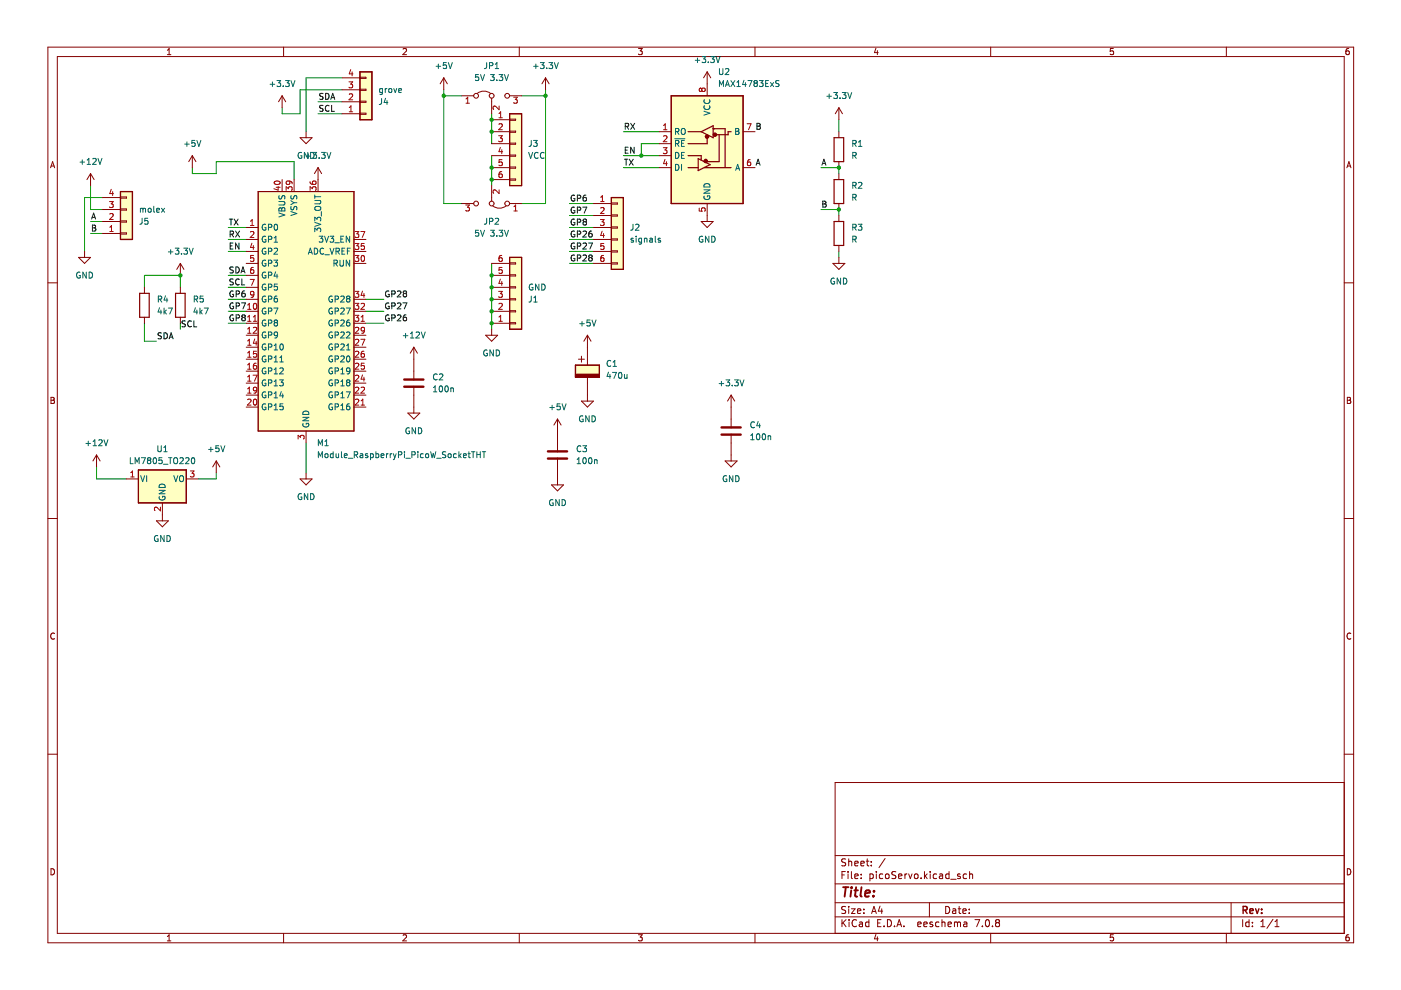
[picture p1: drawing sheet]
<svg xmlns="http://www.w3.org/2000/svg" width="297mm" height="210mm" viewBox="0 0 297 210" stroke-linecap="round" stroke-linejoin="round" font-family="sans-serif">
<g fill="none" stroke="#840000" stroke-width=".21">
<path d="M10.2 10h276.8v189.9h-276.8zM12.2 12h272.8v185.9h-272.8zM35.5 11.6h.7M35.5 10.7l.4-.4v1.3M60.1 10v2M85.5 10.4l.5-.1 .2 .4-.8 .9h.8M110.1 10v2M135.4 10.3h.8l-.5 .5 .4 .1v.6l-.2 .1-.5-.1M160.1 10v2M185.7 10.2l-.3 1h.8M186 10.7v.9M210 10v2"/>
<path d="M236.1 10.3h-.7v.6l.6-.1 .1 .7-.2 .1-.5-.1M260 10v2M286 10.3h-.4l-.2 .3-.1 .7 .3 .3 .4-.1v-.7h-.4l-.3 .2M10.7 35.6l.5-1.3 .4 1.3M10.8 35.2h.7M285.6 35.6l.4-1.3 .4 1.3M285.7 35.2h.6M10.2 60h2M285 60h2M10.8 84.2h.4l.3 .3-.3 .4 .3 .1 .1 .3-.3 .2h-.5zM10.8 84.9h.4M285.7 84.2h.4l.2 .3-.2 .4 .2 .1 .1 .3-.2 .2h-.5z"/>
<path d="M285.7 84.9h.4M10.2 109.9h2M285 109.9h2M11.6 134.3a.58 .58 0 0 0-.9 .6 .58 .58 0 0 0 .9 .5M286.4 134.3a.58 .58 0 0 0-.8 .6 .58 .58 0 0 0 .8 .5M10.2 159.9h2M285 159.9h2M285 165.9h-107.9v32M10.8 184.2a.66 .66 0 0 1 .8 .6 .66 .66 0 0 1-.8 .7zM35.5 198.6l.4-.4v1.3M35.5 199.5h.7M60.1 197.9v2"/>
<path d="M85.5 198.3l.5-.1 .2 .4-.8 .9h.8M110.1 197.9v2M135.4 198.2h.8l-.5 .5 .4 .1v.6l-.2 .1-.5-.1M160.1 197.9v2M177.1 194.4h107.9M177.1 191.4h107.9M177.1 187.4h107.9M177.1 181.4h107.9M178.5 195v1.5M178.5 185.5h.5M178.7 195.6l.7 .9M179.2 184.8h-.7v1.5"/>
<path d="M179.3 192.3l-.6-.1-.2 .1v.5l.7 .2 .1 .4-.3 .3-.6-.1M179.3 182.2l-.6-.1-.2 .1v.5l.7 .2 .1 .4-.3 .3-.6-.1M179.4 195l-.9 .8M179.8 184.8v.1M179.8 185.3v1M179.9 182.1v1.5M179.9 192.2v.1M179.9 192.7v1M179.9 182.7l.3-.1 .3 .1 .1 .9M180 195v.1M180 195.5v1M180.5 192.7h.8l-.8 1h.8"/>
<path d="M180.5 184.8v1.3l.2 .2M181.2 185.8l.7-.2v-.2l-.5-.1-.2 .2 .1 .7h.6M181.2 183.1l.7-.2v-.2l-.5-.1-.2 .2 .1 .7h.6M181.6 195.1a.71 .71 0 0 0-1 .5 .71 .71 0 0 0 .7 .9l.3-.2M181.8 193.2l.7-.2-.1-.2-.4-.1-.2 .2 .1 .7h.5M182.2 195.6h.6l.1 .9M182.5 183.1l.7-.2v-.2l-.5-.1-.2 .2 .1 .7h.6M182.6 186.1v.2M182.6 185.4v.1M182.9 195.8l-.5 .1-.2 .2 .2 .4 .5-.1M183.2 193.5v.2M183.2 192.8v.1"/>
<path d="M183.7 182.6h.5M183.9 182.1v1.3l.3 .2M184.2 195.6l-.4-.1-.3 .3 .2 .6h.5M184.2 195v1.5M184.4 185.4l.5-.1 .3 .3-.2 .6h-.6M184.4 185.3v1.5M184.7 183.4v.2M184.7 182.7v.1M184.8 193.7l.5-1.5 .5 1.5M184.9 193.3h.8M185.7 198.1l-.3 1h.8M185.8 184.8v.1"/>
<path d="M185.8 185.3v1M186 198.6v.9M186.1 195.7h.5M186.6 192.1l-.4 1.1h1M186.8 195h-.7v1.5h.7M186.9 192.7v1M187.2 185.4l-.5-.1-.3 .3 .2 .6h.6M187.4 196.3v.2M187.7 182l-1.3 1.9M187.8 185.4l.2-.1 .4 .1 .1 .6-.1 .2-.4 .1-.2-.2zM188.2 195a.76 .76 0 0 1 .8 .7 .76 .76 0 0 1-.8 .8zM189.7 196.3v.2"/>
<path d="M189.9 184.9l-.5-.1-.2 .1v.5l.6 .2 .1 .4-.2 .3-.6-.1M190.2 196.5l.5-1.5 .5 1.5M190.3 196.1h.7M190.5 185.8l.7-.2v-.2l-.5-.1-.2 .2 .1 .7h.6M191.7 196.3v.2M191.9 185.3v1M192.3 185.3l-.4 .3M192.7 185.3l.3 1 .4-1M193.9 185.4l.2-.1 .5 .1v.6l-.1 .2-.4 .1-.2-.2zM194.6 196l.7-.2-.1-.2-.4-.1-.2 .2v.7h.6M195.3 186.1v.2M195.9 196l.7-.2-.1-.2-.4-.1-.2 .2v.7h.6"/>
<path d="M196 184.8v1.5M196.1 185.7l.5 .6M196.6 185.3l-.6 .6M197 191.4v3M197.2 184.8v.1M197.2 185.3v1M197.7 195.6l-.3-.1-.3 .2 .1 .2 .5 .2v.3h-.6M198.6 185.4l-.5-.1-.2 .3 .1 .6h.6M199.1 195.6l-.5-.1-.2 .3 .1 .6h.6M199.2 185.4h.6l.1 .9M199.7 195.6l.2-.1 .4 .1 .1 .9M199.7 195v1.5"/>
<path d="M199.9 185.6l-.5 .1-.3 .2 .3 .4 .5-.1M200.5 192.2a.76 .76 0 0 1 .9 .7 .76 .76 0 0 1-.9 .8zM201 196l.7-.2-.1-.2-.4-.1-.2 .2 .1 .7h.5M201.2 185.4l-.4-.1-.3 .3 .1 .6h.6M201.2 184.8v1.5M201.6 186.4h1.1M202 192.8h.6v.9M202.4 195.6l.4-.1 .2 .2M202.4 195.5v1M202.6 193l-.5 .1-.2 .2 .2 .4 .5-.1M203 195.7l.2-.2 .4 .1v.9M203 195.7v.8"/>
<path d="M203.1 192.7h.6M203.4 192.2v1.3l.3 .2M203.6 185.4l-.4-.1-.2 .2 .1 .2 .5 .2v.3h-.6M204.1 193.2l.8-.2-.1-.2-.4-.1-.3 .2 .1 .7h.6M204.4 195.6h.5l.1 .9M204.9 185.4l-.4-.1-.3 .3 .2 .6h.5M205 195.8l-.5 .1-.2 .2 .2 .4 .5-.1M205.5 193.5v.2M205.5 192.8v.1M205.6 185.4l.2-.1 .3 .1 .1 .9M205.6 184.8v1.5M206.7 195h1l-.6 1.5"/>
<path d="M208.3 196.3v.2M209.1 195.1l.2-.1a.8 .8 0 0 1 .5 .7 .8 .8 0 0 1-.5 .8l-.4-.6zM210 197.9v2M210.4 196.3v.2M211.4 195.6l-.3 .3v.3l.3 .3 .4-.1 .1-.2v-.4l-.3-.2M211.4 195.6l-.3-.3 .3-.3 .4 .1 .1 .2-.3 .3M211.4 195.6h.2M236.1 198.2h-.7v.6l.6-.1 .1 .7-.2 .1-.5-.1M260 197.9v2M261 191.4v6.5M263.5 195v1.5M264.8 195.6l-.4-.1-.3 .3 .2 .6h.5"/>
<path d="M264.8 195v1.5M265.5 196.3v.2M265.5 195.6v.1M267.3 196.5h.9M267.3 195.4l.5-.4v1.5M269.9 194.9l-1.3 1.9M270.3 196.5h.9M270.3 195.4l.4-.4v1.5M285.7 184.2a.66 .66 0 0 1 .7 .6 .66 .66 0 0 1-.7 .7zM286 198.2l-.4 .1-.2 .2-.1 .7 .3 .3 .4-.1v-.7h-.4l-.3 .2"/>
</g>
<path d="M263.6 193l.7-.1 .1-.2v-.4l-.8-.1v1.5M263.9 193l.5 .7M265 193.2l.7-.2-.1-.3h-.4l-.2 .2 .1 .7h.5M266.2 192.7l.4 1 .3-1M267.5 193.5v.2M267.5 192.7v.2" fill="none" stroke="#840000" stroke-width=".3"/>
<path d="M178.8 188.1h1.1M179.3 188.1l-.2 2M180.5 188.8l-.2 1.3M180.6 188.1l-.1 .2M181.1 188.8h.8M181.5 188.1l-.2 1.7 .1 .2 .3 .1M182.7 188.1l-.3 1.7 .3 .3M183.4 189.4l1-.2v-.3h-.8l-.2 .9 .2 .3 .6-.1M185.2 189.9v.2M185.3 188.9v.2" fill="none" stroke="#840000" stroke-width=".4"/>
<path d="M108 24.1h2.6v15.2h-2.6z" fill-rule="evenodd" fill="#ffffc2"/>
<path d="M108 24.1h2.6v15.2h-2.6z" fill="none" stroke="#840000" stroke-width=".25"/>
<path d="M108 54.6h2.6v15.2h-2.6z" fill-rule="evenodd" fill="#ffffc2"/>
<path d="M108 54.6h2.6v15.2h-2.6z" fill="none" stroke="#840000" stroke-width=".25"/>
<path d="M54.7 40.6h20.3v50.8h-20.3z" fill-rule="evenodd" fill="#ffffc2"/>
<path d="M54.7 40.6h20.3v50.8h-20.3z" fill="none" stroke="#840000" stroke-width=".21"/>
<path d="M76.3 15.2h2.6v10.2h-2.6z" fill-rule="evenodd" fill="#ffffc2"/>
<path d="M76.3 15.2h2.6v10.2h-2.6z" fill="none" stroke="#840000" stroke-width=".25"/>
<path d="M129.6 41.9h2.6v15.2h-2.6z" fill-rule="evenodd" fill="#ffffc2"/>
<path d="M129.6 41.9h2.6v15.2h-2.6z" fill="none" stroke="#840000" stroke-width=".25"/>
<path d="M142.3 20.3h15.2v22.9h-15.2z" fill-rule="evenodd" fill="#ffffc2"/>
<path d="M142.3 20.3h15.2v22.9h-15.2z" fill="none" stroke="#840000" stroke-width=".25"/>
<path d="M122 77.4h5.1v2.6h-5.1z" fill-rule="evenodd" fill="#ffffc2"/>
<path d="M122 77.4h5.1v2.6h-5.1z" fill="none" stroke="#840000" stroke-width=".25"/>
<path d="M25.5 40.6h2.6v10.2h-2.6z" fill-rule="evenodd" fill="#ffffc2"/>
<path d="M25.5 40.6h2.6v10.2h-2.6z" fill="none" stroke="#840000" stroke-width=".25"/>
<path d="M29.4 99.6h10.1v7h-10.1z" fill-rule="evenodd" fill="#ffffc2"/>
<path d="M76.3 15.2h2.6v10.2h-2.6zM108 24.1h2.6v15.2h-2.6zM142.3 20.3h15.2v22.9h-15.2zM176.8 38.1h2.1v5.1h-2.1zM108 54.6h2.6v15.2h-2.6zM129.6 41.9h2.6v15.2h-2.6zM176.8 47h2.1v5h-2.1zM29.4 99.6h10.1v7h-10.1z" fill="none" stroke="#840000" stroke-width=".25"/>
<g fill="none" stroke="#009600" stroke-width=".21">
<path d="M72.5 16.5h-7.6v11.4M72.5 19h-8.9v5.1h-3.8v-1.3M94.1 19v24.2h3.8M115.7 19v24.2h-5.1M19.2 39.3v5.1h2.5M40.8 35.5v1.3h5.1v-2.5h16.5v3.8M67.4 24.1h5.1M67.4 21.6h5.1M94.1 20.3h3.8M104.2 24.1v6.4M104.2 33v6.3M110.6 20.3h5.1"/>
<path d="M132.2 27.9h7.6M132.2 33h7.6M132.2 35.5h7.6M139.8 30.5h-3.8v2.5M174.1 35.5h3.8v1.3M177.9 25.4v2.5M19.2 49.5h2.5M19.2 47h2.5M21.7 41.9h-3.8v11.4M48.4 48.2h3.8M48.4 50.8h3.8M48.4 53.3h3.8"/>
<path d="M48.4 58.4h3.8M104.2 55.8v14M120.7 45.7h5.1M120.7 43.2h5.1M120.7 48.2h5.1M120.7 50.8h5.1M120.7 53.3h5.1M120.7 55.8h5.1M174.1 44.4h3.8v1.3M177.9 53.3v1.3M30.6 60.9v-2.5h7.6v2.5M30.6 68.5v3.8h2.6"/>
<path d="M38.2 68.5v1.3M48.4 63.5h3.8M48.4 68.5h3.8M48.4 66h3.8M48.4 60.9h3.8M77.6 63.5h3.8M77.6 68.5h3.8M77.6 66h3.8M20.5 99v2.5h6.3M64.9 93.9v6.4M45.9 100.3v1.2h-3.9"/>
</g>
<g fill="none" stroke="#0f0f0f" stroke-width=".21">
<path d="M68.5 19.9h-.7v.4l.6 .2 .1 .3-.2 .3-.5-.1M69 19.8a.64 .64 0 0 1 .8 .6 .64 .64 0 0 1-.8 .7zM68.5 22.4l-.7 .1v.3l.6 .3 .1 .3-.2 .2-.5-.1M69.8 22.5a.56 .56 0 0 0-.8 .5 .56 .56 0 0 0 .8 .5M70.1 21.1l.5-1.3 .4 1.3M70.3 20.7h.6M70.3 22.3v1.3h.6M132.4 33.8h.7M132.6 26.8l.6-.1v-.4l-.6-.2v1.3M132.6 31.8h.4M132.7 33.8v1.2M132.9 26.8l.4 .6"/>
<path d="M133.2 31.2h-.6v1.3h.6M133.4 33.8l.9 1.2M133.7 26.1l.9 1.3M134.3 33.8l-.9 1.2M134.4 31.2v1.3l-.7-1.3v1.3M134.6 26.1l-.9 1.3M160.3 35l.4-1.2 .5 1.2M160.4 34.7h.6M160.5 26.1h.4l.3 .3-.3 .3 .3 .2v.3l-.2 .2h-.5zM160.5 26.7h.4M174.3 35l.4-1.2 .4 1.2M174.4 34.7h.6"/>
<path d="M19.4 46.5l.4-1.3 .5 1.3M19.5 46.1h.6M19.6 47.7h.4l.3 .3-.3 .3 .3 .1v.3l-.2 .3h-.5zM19.6 48.3h.4M48.6 46.5h.7M48.8 49.7l.6-.1 .1-.5-.7-.1v1.3M48.8 52.1h.4M49 46.5v1.2M49.1 49.7l.4 .6M49.4 51.5h-.6v1.3h.6M49.5 56.7h-.7v.4l.5 .2 .2 .3-.3 .3-.5-.1M49.5 59.2l-.7 .1v.3l.5 .3 .2 .3-.3 .2h-.5"/>
<path d="M49.6 46.5l.9 1.2M49.9 49l.9 1.3M50 56.6a.64 .64 0 0 1 .7 .6 .64 .64 0 0 1-.7 .7zM50.5 46.5l-.9 1.2M50.7 51.5v1.3l-.8-1.3v1.3M50.7 59.3a.56 .56 0 0 0-.8 .5 .56 .56 0 0 0 .8 .5M50.8 49l-.9 1.3M51.1 57.9l.4-1.3 .4 1.3M51.2 57.5h.6M51.3 59.1v1.3h.6M121.8 41.4a.58 .58 0 0 0-.7 .6 .58 .58 0 0 0 .8 .5v-.4h-.3M121.8 44a.58 .58 0 0 0-.7 .6 .58 .58 0 0 0 .8 .5v-.5h-.3"/>
<path d="M121.8 46.5a.58 .58 0 0 0-.7 .6 .58 .58 0 0 0 .8 .5v-.4h-.3M121.8 49.1a.58 .58 0 0 0-.7 .5 .58 .58 0 0 0 .8 .5v-.4h-.3M121.8 51.6a.58 .58 0 0 0-.7 .6 .58 .58 0 0 0 .8 .5v-.4h-.3M121.8 54.1a.58 .58 0 0 0-.7 .6 .58 .58 0 0 0 .8 .5v-.4h-.3M122.4 42h.6l.1-.5-.7-.1v1.2M122.4 44.6l.6-.1 .1-.5-.7-.1v1.3M122.4 47.1h.6l.1-.5-.7-.1v1.2M122.4 49.7l.6-.1 .1-.5-.7-.1v1.3M122.4 52.2l.6-.1 .1-.5-.7-.1v1.3M122.4 54.7h.6l.1-.5-.7-.1v1.2M123.6 43.9h.8l-.5 1.3M123.6 49.1l.5-.1 .2 .4-.7 .9h.7"/>
<path d="M123.6 51.6l.5-.1 .2 .4-.7 .9h.7M123.6 54.2l.5-.1 .2 .3-.7 .9h.7M123.9 47l-.3-.2 .3-.3h.2l.2 .2-.2 .3M123.9 47l-.3 .2 .1 .4 .2 .1h.3l.1-.2v-.3l-.2-.2M123.9 47h.2M124.2 41.4h-.3l-.2 .3-.1 .7 .3 .2 .4-.1-.1-.6h-.3l-.3 .2M124.8 51.5h.8l-.5 1.3M125.1 54.6l-.3 .3 .1 .3 .2 .1h.3l.2-.2v-.2l-.3-.3M125.1 54.6l-.3-.2 .3-.3h.2l.3 .2-.3 .3M125.1 54.6h.2M125.4 49l-.3 .1-.2 .2-.1 .7 .3 .3 .4-.2-.1-.6h-.3l-.3 .2M174.5 42.6h.4l.2 .3-.2 .3 .2 .2 .1 .3-.3 .2h-.4z"/>
<path d="M174.5 43.2h.4M34.2 70.6l-.6 .1v.4l.5 .2 .1 .3-.2 .2h-.5M34.8 70.6a.64 .64 0 0 1 .7 .6 .64 .64 0 0 1-.7 .6zM35.9 71.8l.4-1.2 .4 1.2M36 71.5h.6M39.3 68.1h-.7v.4l.6 .3 .1 .3-.2 .2-.5-.1M40.6 68.1a.56 .56 0 0 0-.8 .6 .56 .56 0 0 0 .8 .5M41.1 68v1.3h.6M49.5 66.8a.58 .58 0 0 0-.8 .6 .58 .58 0 0 0 .8 .5v-.4h-.2M49.5 64.3a.58 .58 0 0 0-.8 .6 .58 .58 0 0 0 .8 .5v-.5h-.2M49.5 61.7a.58 .58 0 0 0-.8 .6 .58 .58 0 0 0 .8 .5v-.4h-.2M50.1 64.9l.6-.1v-.5l-.6-.1v1.3"/>
<path d="M50.1 62.3h.6v-.5l-.6-.1v1.3M50.1 67.4h.6v-.5l-.6-.1v1.2M51.2 64.2h.9l-.6 1.3M51.5 67.3l-.2-.2 .2-.3h.3l.2 .2-.2 .3M51.5 67.3l-.2 .2v.4l.2 .1h.4l.1-.2v-.3l-.2-.2M51.5 67.3h.3M51.9 61.7h-.4l-.2 .3v.7l.2 .3 .4-.2v-.6h-.4l-.2 .2M82.5 64.3a.58 .58 0 0 0-.8 .6 .58 .58 0 0 0 .8 .5v-.5h-.2M82.5 61.7a.58 .58 0 0 0-.8 .6 .58 .58 0 0 0 .8 .5v-.4h-.2M82.5 66.8a.58 .58 0 0 0-.8 .6 .58 .58 0 0 0 .8 .5v-.4h-.2M83.1 64.9l.6-.1v-.5l-.6-.1v1.3M83.1 62.3h.6v-.5l-.6-.1v1.3"/>
<path d="M83.1 67.4h.6v-.5l-.6-.1v1.2M84.3 61.8l.5-.1 .2 .3-.8 1h.8M84.3 66.9l.5-.1 .2 .3-.8 .9h.8M84.3 64.3l.5-.1 .2 .4-.8 .9h.8M85.4 64.2h.9l-.6 1.3M85.7 62.2l-.2 .3v.3l.2 .2 .4-.1 .1-.2v-.2l-.2-.3M85.7 62.2l-.2-.2 .2-.3h.3l.2 .2-.2 .3M85.7 62.2h.3M86.1 66.8h-.4l-.2 .3v.7l.2 .2 .4-.1v-.6l-.4-.1-.2 .3"/>
</g>
<g fill="none" stroke="#840000" stroke-width=".21">
<path d="M72.5 19h3.8M72.5 16.5h3.8M76.3 16.4h1.3v.2h-1.3zM76.3 18.9h1.3v.3h-1.3zM94.1 16.5l-.8 1.3M94.1 16.5v2.5M94.1 16.5l.7 1.3M101.2 19.8a2.26 2.26 0 0 1 2.8 0M115.7 16.5l-.8 1.3M115.7 16.5v2.5M115.7 16.5l.7 1.3M149.9 15.2v2.6"/>
<path d="M149.9 15.2l-.7 1.3M149.9 15.2l.8 1.3M59.8 20.3v2.5M59.8 38.1v2.5M59.8 20.3l-.7 1.3M59.8 20.3l.8 1.3M62.4 38.1v2.5M63.6 29.2h2.6l-1.3 1.3zM64.9 27.9v1.3M67.4 35.5v5.1M67.4 35.5l-.7 1.3M67.4 35.5l.8 1.3"/>
<path d="M72.5 24.1h3.8M72.5 21.6h3.8M76.3 21.5h1.3v.2h-1.3zM76.3 24h1.3v.2h-1.3zM97.9 20.3h2.5M104.2 25.4h3.8M104.2 27.9h3.8M104.2 30.5h3.8M104.2 33h3.8M104.2 35.5h3.8M104.2 38.1h3.8M104.2 20.8v3.3"/>
<path d="M104.2 39.3v3.3M108 25.3h1.3v.2h-1.3zM108 27.8h1.3v.3h-1.3zM108 30.3h1.3v.3h-1.3zM108 32.9h1.3v.2h-1.3zM108 35.4h1.3v.3h-1.3zM108 38h1.3v.2h-1.3zM108 20.3h2.6M177.9 36.8v1.3M52.2 58.4h2.5M52.2 55.8h2.5M52.2 48.2h2.5"/>
<path d="M52.2 50.8h2.5M52.2 53.3h2.5M54.7 40.6h20.3v50.8h-20.3zM75 55.8h2.6M75 50.8h2.6M75 53.3h2.6M97.9 43.2h2.5M104.2 58.4h3.8M104.2 55.8h3.8M104.5 43.7a2.26 2.26 0 0 0 2.8 0M108 55.7h1.3v.3h-1.3zM108 58.3h1.3v.2h-1.3z"/>
<path d="M108 43.2h2.6M125.8 55.8h3.8M125.8 48.2h3.8M125.8 50.8h3.8M125.8 53.3h3.8M125.8 43.2h3.8M125.8 45.7h3.8M129.6 55.7h1.3v.3h-1.3zM129.6 43h1.3v.3h-1.3zM129.6 45.6h1.3v.2h-1.3zM129.6 48.1h1.3v.3h-1.3zM129.6 50.6h1.3v.3h-1.3z"/>
<path d="M129.6 53.2h1.3v.2h-1.3zM148.7 47h2.5l-1.3 1.2zM149.9 45.7v1.3M176.6 55.8h2.5l-1.2 1.3zM177.9 43.2v1.2M177.9 45.7v1.3M177.9 52v1.3M177.9 54.6v1.2M52.2 68.5h2.5M52.2 66h2.5M52.2 63.5h2.5M52.2 60.9h2.5"/>
<path d="M52.2 71.1h2.5M52.2 73.6h2.5M52.2 76.2h2.5M52.2 78.7h2.5M75 68.5h2.6M75 66h2.6M75 63.5h2.6M75 71.1h2.6M75 73.6h2.6M75 76.2h2.6M75 78.7h2.6M87.7 73.6v7"/>
<path d="M87.7 73.6l-.7 1.3M87.7 73.6l.8 1.3M103 71.1h2.5l-1.3 1.2zM104.2 68.5h3.8M104.2 66h3.8M104.2 63.5h3.8M104.2 60.9h3.8M104.2 69.8v1.3M108 60.8h1.3v.3h-1.3zM108 63.3h1.3v.3h-1.3zM108 65.9h1.3v.2h-1.3zM108 68.4h1.3v.3h-1.3z"/>
<path d="M124.5 71.1l-.7 1.2M124.5 71.1v2.5M124.5 71.1l.8 1.2M52.2 81.2h2.5M52.2 83.8h2.5M52.2 86.3h2.5M64.9 91.4v2.5M75 81.2h2.6M75 83.8h2.6M75 86.3h2.6M86.5 87.6h2.5l-1.3 1.2zM87.7 81.9v5.7"/>
<path d="M118.2 88.8l-.8 1.3M118.2 88.8v7M118.2 97.1v5.7M118.2 88.8l.8 1.3M123.3 85h2.5l-1.3 1.3zM124.5 83.8v1.2M63.6 101.5h2.6l-1.3 1.3zM64.9 100.3v1.2M116.9 102.8h2.6l-1.3 1.3z"/>
<circle cx="100.9" cy="20.3" r=".51"/>
<circle cx="104.2" cy="20.3" r=".51"/>
<circle cx="107.5" cy="20.3" r=".51"/>
<circle cx="100.9" cy="43.2" r=".51"/>
<circle cx="104.2" cy="43.2" r=".51"/>
<circle cx="107.5" cy="43.2" r=".51"/>
</g>
<g fill="none" stroke="#006464" stroke-width=".21">
<path d="M57.3 17.9h.9M57.8 17.4v.9M58.7 17.1h.8l-.4 .5 .4 .1v.5l-.2 .1-.6-.1M60.1 18.2v.1M60.5 17.1h.8l-.4 .5 .4 .1v.5l-.2 .1-.6-.1M61.7 17.1l.4 1.2 .4-1.2M81.1 18.8v1l-.3 .2h-.3M81.1 18.8h-.4l-.2 .2 .1 .6h.5M81.7 18.8v.8M82 18.8l-.3 .2M82.5 18.8h.3l.3 .2v.4l-.3 .2-.4-.2zM83.5 18.8l.3 .8 .3-.8"/>
<path d="M84.5 19.2l.6-.1v-.3h-.4l-.2 .2 .1 .6h.5M92.5 14.1h.9M92.9 13.6v.9M94.6 13.3h-.6v.6l.6-.1v.6l-.2 .1-.4-.1M95.1 13.3l.4 1.2 .4-1.2M101.5 15.8h-.6l-.1 .6h.6l.1 .6-.2 .1-.5-.1M101.9 15.8l.4 1.3 .4-1.3M103.2 13.3l-.1 1.1-.4 .1M103.8 13.9h.6l.1-.5-.7-.1v1.2M104 15.8h.8l-.4 .5 .3 .1v.6l-.2 .1-.5-.1M105 14.5h.7M105 13.6l.4-.3v1.2"/>
<path d="M105.3 17v.1M105.8 15.8h.8l-.4 .5 .3 .1v.6l-.1 .1-.6-.1M107 15.8l.4 1.3 .4-1.3M113.1 14.1h1M113.6 13.6v.9M114.6 13.3h.8l-.5 .5 .4 .1v.5l-.2 .1-.5-.1M115.9 14.4v.1M116.4 13.3h.8l-.4 .5 .3 .1v.5l-.2 .1-.5-.1M117.5 13.3l.5 1.2 .4-1.2M147.4 12.8h1M147.9 12.3v1M148.8 12h.8l-.4 .5 .4 .1v.6l-.2 .1-.6-.1"/>
<path d="M150.2 13.2v.1M150.7 12h.7l-.4 .5 .4 .1v.6l-.2 .1-.5-.1M151.8 12l.4 1.3 .5-1.3M63.9 32.4a.58 .58 0 0 0-.7 .6 .58 .58 0 0 0 .8 .5v-.5h-.3M64.9 33.1h1M65.3 32.3v1.3l-.8-1.3v1.3M65.4 32.6v1M65.9 32.3a.64 .64 0 0 1 .7 .6 .64 .64 0 0 1-.7 .7zM66.3 32.3h.8l-.4 .5 .4 .1v.6l-.2 .1-.6-.1M67.7 33.5v.1M68.2 32.3h.7l-.4 .5 .4 .1v.6l-.2 .1-.5-.1M69.3 32.3l.4 1.3 .5-1.3"/>
<path d="M80.9 20.9l-.1 1.1-.4 .2M81.7 20.8l-.3 .9h.8M82 21.3v.9M112.1 32.3l.4 1.3 .4-1.3M112.6 29.8v1.1l-.5 .1M113.1 29.8h.8l-.4 .5 .3 .1v.5l-.1 .1-.6-.1M114.1 32.4a.56 .56 0 0 0-.8 .5 .56 .56 0 0 0 .8 .6M115.4 32.4a.56 .56 0 0 0-.8 .5 .56 .56 0 0 0 .8 .6M180.8 39.3h.6l.1-.5-.7-.1v1.2M181.1 39.3l.4 .6M182 38.8l.5-.1 .2 .3-.7 .9h.7M56.3 50.1a.58 .58 0 0 0-.7 .6 .58 .58 0 0 0 .8 .5v-.4h-.3"/>
<path d="M56.3 47.6a.58 .58 0 0 0-.7 .6 .58 .58 0 0 0 .8 .5v-.4h-.3M56.3 52.7a.58 .58 0 0 0-.7 .6 .58 .58 0 0 0 .8 .5v-.5h-.3M56.3 55.2a.58 .58 0 0 0-.7 .6 .58 .58 0 0 0 .8 .5v-.4h-.3M56.3 57.8a.58 .58 0 0 0-.7 .5 .58 .58 0 0 0 .8 .5v-.4h-.3M56.9 50.7h.6l.1-.5-.7-.1v1.3M56.9 48.2l.6-.1 .1-.4-.7-.2v1.3M56.9 53.3l.6-.1 .1-.5-.7-.1v1.3M56.9 55.8h.6l.1-.5-.7-.1v1.2M56.9 58.4l.6-.1 .1-.5-.7-.1v1.3M58.1 55.2h.8l-.5 .4 .4 .2v.5l-.2 .1-.5-.1M58.1 51.4h.8M58.1 52.7l.5-.1 .3 .4-.8 .9h.8"/>
<path d="M58.1 50.4l.4-.3v1.3M58.2 47.7l.2-.2a.68 .68 0 0 1 .5 .7 .68 .68 0 0 1-.5 .6l-.3-.5zM58.4 57.6l-.3 .9h.8M58.7 58.1v.9M59.1 42.7h1.1l.2 .3-.1 .3-.1 .2h-1.1M59.1 45.2l1.3 .4-1.3 .4M59.2 41.5v.6h.4l.3-.5 .3-.1 .2 .2-.1 .5M59.2 44.2l.3-.1 .2 .2 .2-.2 .3-.1 .2 .2v.5h-1.3zM59.7 44.3v.4M61.7 44.9l1.2 .4-1.2 .4M61.7 42.6l.6 .4M61.7 43.8l.1 .6h.3l.3-.5 .3-.1 .2 .2v.5"/>
<path d="M61.7 41.5l.1 .6h.3l.3-.5 .3-.1 .2 .2v.5M62.3 43h.6M62.3 43l-.6 .4M65.4 53.9l.4-1.3 .4 1.3M65.5 53.5h.6M66.6 52.6a.64 .64 0 0 1 .8 .7 .64 .64 0 0 1-.8 .6zM66.7 42.5h1.1l.2 .2-.1 .4-.1 .1h-1.1M66.7 49.1v-.7l.5 .4 .1-.4h.6l.1 .2-.1 .5M66.7 41.3v.8M66.7 46.8v-.7l.5 .4 .1-.4h.6l.1 .2-.1 .5M66.7 47.1l1.3 .5-1.3 .4M66.7 41.7h1.3"/>
<path d="M66.8 43.9l.8-.1a.42 .42 0 0 1 .4 .4 .42 .42 0 0 1-.4 .4h-.4a.42 .42 0 0 1-.4-.2 .42 .42 0 0 1 0-.5zM67.7 50.1h.8l-.5 .5 .4 .1v.5l-.2 .2-.5-.2M68.1 44.9v.9M68.6 52.7a.56 .56 0 0 0-.8 .6 .56 .56 0 0 0 .8 .5M68.8 50.1l.4 1.3 .5-1.3M68.9 54h.9M70 52.6l.4 1.3 .4-1.3M70 50.1h.8l-.5 .5 .4 .1v.5l-.2 .2-.5-.2M70.8 55.8h.6l.1-.5-.7-.1v1.2M71 51.5h1M71.1 55.8l.4 .6M71.2 53.3l.6-.1 .1-.5-.7-.1v1.3"/>
<path d="M71.5 53.3l.5 .6M72.1 55.2v1l.2 .2h.4l.1-.2v-1M72.3 50.7h.4M72.5 53.2h.4M72.9 50.1h-.6v1.3h.6M73.1 52.6h-.6v1.3h.6M73.7 53.2h.4M74.1 50.1v1.3l-.7-1.3v1.3M74.1 55.2v1.2l-.7-1.2v1.2M74.3 52.6h-.6v1.3M101.5 48.8h-.6l-.1 .6h.6l.1 .6-.2 .1-.5-.1M101.9 48.8l.4 1.3 .4-1.3"/>
<path d="M103.2 46.3l-.1 1.1-.4 .1M103.8 46.9h.6l.1-.5-.7-.1v1.2M104 48.8h.8l-.4 .5 .3 .1v.6l-.2 .1-.5-.1M105 46.4l.5-.1 .2 .3-.8 .9h.8M105.3 50v.1M105.8 48.8h.8l-.4 .5 .3 .1v.6l-.1 .1-.6-.1M107 48.8l.4 1.3 .4-1.3M134.2 47.5l-.1 1.1-.4 .2M134.3 50.6l-.3-.1-.2 .2v.2l.5 .1v.3h-.5M134.8 47.7l.4-.2 .3 .4-.8 .9h.8M134.9 50.1v.1M134.9 50.5v.9"/>
<path d="M136 50.6l-.3-.1-.3 .2 .1 .6h.5M136 50.5v1l-.2 .3-.3-.1M136.6 50.6h.5l.1 .8M136.6 50.5v.9M137.8 50.6h.5v.8M138.3 50.8l-.6 .2 .2 .4 .4-.1M138.9 50.1v1.1l.2 .2M140 50.6l-.3-.1-.2 .2 .1 .2 .4 .1v.3h-.5M149 50.1a.58 .58 0 0 0-.8 .6 .58 .58 0 0 0 .8 .5v-.4h-.2M150.3 50.1v1.3l-.7-1.3v1.3M150.9 50.1a.64 .64 0 0 1 .7 .6 .64 .64 0 0 1-.7 .7zM176.9 59a.58 .58 0 0 0-.7 .6 .58 .58 0 0 0 .8 .5v-.4h-.3"/>
<path d="M178.2 59v1.2l-.7-1.2v1.2M178.8 59a.64 .64 0 0 1 .8 .6 .64 .64 0 0 1-.8 .6zM180.8 50.7h.6l.1-.5-.7-.1v1.3M180.8 48.2l.6-.1 .1-.4-.7-.2v1.3M180.8 41.9l.6-.1 .1-.5-.7-.1v1.3M181.1 41.9l.4 .6M181.1 48.2l.4 .6M181.1 50.7l.4 .7M182 47.5h.7l-.4 .5 .4 .1v.6l-.2 .1-.5-.1M56.3 73a.58 .58 0 0 0-.7 .6 .58 .58 0 0 0 .8 .5v-.4h-.3M56.3 62.8a.58 .58 0 0 0-.7 .6 .58 .58 0 0 0 .8 .5v-.4h-.3M56.3 60.3a.58 .58 0 0 0-.7 .6 .58 .58 0 0 0 .8 .5v-.4h-.3"/>
<path d="M56.3 75.5a.58 .58 0 0 0-.7 .6 .58 .58 0 0 0 .8 .5v-.4h-.3M56.3 67.9a.58 .58 0 0 0-.7 .6 .58 .58 0 0 0 .8 .5v-.4h-.3M56.3 78.1a.58 .58 0 0 0-.7 .6 .58 .58 0 0 0 .8 .5v-.5h-.3M56.3 70.5a.58 .58 0 0 0-.7 .5 .58 .58 0 0 0 .8 .5v-.4h-.3M56.3 65.4a.58 .58 0 0 0-.7 .6 .58 .58 0 0 0 .8 .5v-.5h-.3M56.9 60.9l.6-.1 .1-.4-.7-.2v1.3M56.9 76.1h.6l.1-.5-.7-.1v1.2M56.9 68.5h.6l.1-.5-.7-.1v1.2M56.9 71.1l.6-.1 .1-.5-.7-.1v1.3M56.9 63.4h.6l.1-.5-.7-.1v1.2M56.9 66l.6-.1 .1-.5-.7-.1v1.3M56.9 73.6l.6-.1 .1-.5-.7-.1v1.3"/>
<path d="M56.9 78.7l.6-.1 .1-.5-.7-.1v1.3M58.1 65.3h.8l-.5 1.3M58.1 74.2h.8M58.1 79.3h.8M58.1 73.3l.4-.4v1.3M58.1 75.8l.4-.3v1.2M58.1 78.4l.4-.4v1.3M58.1 76.7h.8M58.4 68.4l-.3-.2 .3-.3h.2l.3 .2-.3 .3M58.4 68.4l-.3 .2 .1 .4 .2 .1h.3l.2-.2v-.3l-.3-.2M58.4 68.4h.2M58.7 62.8h-.3l-.2 .3-.1 .7 .3 .2 .4-.1-.1-.6h-.3l-.3 .2"/>
<path d="M58.8 60.2h-.6l-.1 .6h.6l.1 .6-.2 .1-.5-.1M58.9 70.9l-.3 .3-.4-.1v-.6l.4-.1 .3 .2-.1 .8-.2 .2-.4 .1M59.3 78.1l.5-.1 .3 .4-.8 .9h.8M59.3 76.7h.8M59.3 75.8l.4-.3v1.2M59.5 73l.1-.1a.68 .68 0 0 1 .5 .7 .68 .68 0 0 1-.5 .6l-.3-.5zM70.4 62.8a.58 .58 0 0 0-.7 .6 .58 .58 0 0 0 .8 .5v-.4h-.2M70.4 73a.58 .58 0 0 0-.7 .6 .58 .58 0 0 0 .8 .5v-.4h-.2M70.4 75.5a.58 .58 0 0 0-.7 .6 .58 .58 0 0 0 .8 .5v-.4h-.2M70.4 67.9a.58 .58 0 0 0-.7 .6 .58 .58 0 0 0 .8 .5v-.4h-.2M70.4 78.1a.58 .58 0 0 0-.7 .6 .58 .58 0 0 0 .8 .5v-.5h-.2M70.4 70.5a.58 .58 0 0 0-.7 .5 .58 .58 0 0 0 .8 .5v-.4h-.2"/>
<path d="M70.4 65.4a.58 .58 0 0 0-.7 .6 .58 .58 0 0 0 .8 .5v-.5h-.2M71.1 76.1h.6v-.5l-.6-.1v1.2M71.1 68.5h.6v-.5l-.6-.1v1.2M71.1 71.1l.6-.1v-.5l-.6-.1v1.3M71.1 66l.6-.1v-.5l-.6-.1v1.3M71.1 73.6l.6-.1v-.5l-.6-.1v1.3M71.1 78.7l.6-.1v-.5l-.6-.1v1.3M71.1 63.4h.6v-.5l-.6-.1v1.2M72.3 62.9l.4-.1 .3 .3-.8 .9h.8M72.3 73l.4-.1 .3 .4-.8 .9h.8M72.3 75.6l.4-.1 .3 .3-.8 .9h.8M72.3 68l.4-.1 .3 .3-.8 .9h.8"/>
<path d="M72.3 79.3h.7M72.3 70.5l.4-.1 .3 .4-.8 .9h.8M72.3 65.4l.4-.1 .3 .4-.8 .9h.8M72.3 78.4l.3-.4v1.3M73.4 65.3h.9l-.6 1.3M73.5 74.2h.7M73.5 70.5l.5-.1 .2 .4-.8 .9h.8M73.5 73.3l.3-.4v1.3M73.6 75.6l.2-.1a.68 .68 0 0 1 .4 .6 .68 .68 0 0 1-.4 .6l-.3-.4zM73.7 63.3l-.2 .3v.3l.2 .1h.4l.1-.2v-.2l-.2-.3M73.7 63.3l-.2-.2 .2-.3h.3l.2 .2-.2 .3M73.7 63.3h.3"/>
<path d="M74.1 67.9h-.4l-.2 .3v.7l.2 .2 .4-.1v-.6l-.4-.1-.2 .3M74.2 78.5l-.2 .3-.4-.1-.1-.6 .5-.1 .2 .2-.1 .8-.1 .2-.4 .1M85.5 71.2h1M86 70.7v1M87 71.7h.7M87 70.8l.4-.4v1.3M88.2 70.5l.5-.1 .2 .4-.7 .9h.7M89.3 70.4l.4 1.3 .5-1.3M92.7 79.4a.56 .56 0 0 0-.8 .5 .56 .56 0 0 0 .8 .5M93.2 79.4l.5-.1 .2 .3-.8 .9h.8M103.3 74.3a.58 .58 0 0 0-.8 .5 .58 .58 0 0 0 .8 .5v-.4h-.2M104.6 74.2v1.3l-.7-1.3v1.3"/>
<path d="M105.2 74.2a.64 .64 0 0 1 .7 .6 .64 .64 0 0 1-.7 .7zM112.6 62.8v1.1l-.5 .1M112.9 60.3a.58 .58 0 0 0-.7 .6 .58 .58 0 0 0 .8 .5v-.4h-.2M113.2 64h.7M113.2 63.1l.3-.3v1.2M114.3 60.2v1.3l-.8-1.3v1.3M114.9 60.2a.64 .64 0 0 1 .7 .7 .64 .64 0 0 1-.7 .6zM122.9 68.6h1M123.4 68.2v.9M125.1 67.9h-.6l-.1 .6 .6-.1 .1 .6-.2 .1-.5-.1M125.5 67.9l.4 1.2 .5-1.2M56.3 83.1a.58 .58 0 0 0-.7 .6 .58 .58 0 0 0 .8 .5v-.4h-.3"/>
<path d="M56.3 85.7a.58 .58 0 0 0-.7 .6 .58 .58 0 0 0 .8 .5v-.5h-.3M56.3 80.6a.58 .58 0 0 0-.7 .6 .58 .58 0 0 0 .8 .5v-.4h-.3M56.9 86.3l.6-.1 .1-.5-.7-.1v1.3M56.9 81.2l.6-.1 .1-.4-.7-.2v1.3M56.9 83.7h.6l.1-.5-.7-.1v1.3M58.1 86.9h.8M58.1 81.8h.8M58.1 80.9l.4-.4v1.3M58.1 83.4l.4-.3v1.3M58.1 86l.4-.4v1.3M58.1 84.4h.8M59.3 80.5h.8l-.5 .5 .4 .1v.6l-.2 .1-.5-.1"/>
<path d="M59.6 83l-.3 .9h.8M59.9 83.5v.9M60 85.6h-.6l-.1 .6h.6l.1 .6-.2 .1-.5-.1M64.2 88.5h1.3l-1.3 .7h1.3M64.3 87.4a.68 .68 0 0 1 .7-.2 .68 .68 0 0 1 .5 .7h-1.3zM64.3 89.8a.58 .58 0 0 0 .5 .7 .58 .58 0 0 0 .6-.7h-.5v.2M67.5 94.5v-1.3l.4 .9 .4-.9v1.3M67.5 97v-1.2l.4 .9 .4-.9v1.2M68.9 94.5h.7M68.9 93.6l.4-.4v1.3M69 96.3l.3-.1 .3 .2v.4l-.3 .2-.4-.2zM70.4 85.7a.58 .58 0 0 0-.7 .6 .58 .58 0 0 0 .8 .5v-.5h-.2"/>
<path d="M70.4 80.6a.58 .58 0 0 0-.7 .6 .58 .58 0 0 0 .8 .5v-.4h-.2M70.4 83.1a.58 .58 0 0 0-.7 .6 .58 .58 0 0 0 .8 .5v-.4h-.2M70.6 96.3l-.3-.1-.3 .2 .2 .6h.4M70.6 95.8v1.2M71.1 86.3l.6-.1v-.5l-.6-.1v1.3M71.1 83.7h.6v-.5l-.6-.1v1.3M71.1 81.2l.6-.1v-.4l-.6-.2v1.3M71.2 96.2l.1 .8 .5-.1M71.8 96.2v.8M72.3 86.9h.7M72.3 81.8h.7M72.3 84.4h.7"/>
<path d="M72.3 80.9l.3-.4v1.3M72.3 83.4l.3-.3v1.3M72.3 86l.3-.4v1.3M72.4 95.8v1.1l.2 .1M73 96.6l.6-.1-.1-.2-.3-.1-.2 .2 .1 .6h.4M73.4 83.1h.9l-.6 1.3M73.7 81.1l-.2-.3 .2-.3h.3l.2 .3-.2 .3M73.7 81.1l-.2 .2v.4l.2 .1h.4l.1-.2v-.3l-.2-.2M73.7 81.1h.3M73.8 97.2h1M74.1 85.6l-.4 .1-.2 .2v.7l.2 .3 .4-.1v-.6l-.4-.1-.2 .2M75.1 96.4h.6l.1-.5-.7-.1v1.2"/>
<path d="M75.4 96.4l.4 .6M76.4 96.3h.5v.7M76.9 96.5l-.6 .2 .2 .3h.4M78 96.3l-.3-.1-.2 .2v.2l.5 .1v.3h-.5M78.6 96.3l.3-.1 .3 .2-.2 .6h-.4M78.6 96.2v1.3M79.7 96.3l.4-.1 .2 .2-.1 .6h-.5M79.7 95.8v1.2M80.8 96.6l.6-.1-.1-.2-.3-.1-.2 .2 .1 .6h.4M81.9 96.2v.8M82.3 96.2l-.4 .2M82.7 96.2v.8"/>
<path d="M83.1 96.2l-.4 .2M83.4 96.2l.3 .8M83.7 97l-.3 .5M84 96.2l-.3 .8M84.5 96.4h.6v-.5l-.6-.1v1.2M85.8 95.8v.1M85.8 96.2v.8M86.1 97.2h.9M86.8 90.8a.58 .58 0 0 0-.8 .5 .58 .58 0 0 0 .8 .5v-.4h-.2M87.3 96.4h.6l.1-.5-.7-.1v1.2M88.1 90.7v1.3l-.7-1.3v1.3M88.6 95.8v.1"/>
<path d="M88.6 96.2v.8M88.7 90.7a.64 .64 0 0 1 .7 .6 .64 .64 0 0 1-.7 .7zM89.7 96.3l-.3-.1-.3 .2 .2 .6h.4M90.3 96.3l.2-.1 .3 .1v.7l-.5-.1zM91.3 95.8l.3 1.2 .3-.9 .2 .9 .3-1.2M91.9 83.1h.7M91.9 82.2l.4-.4v1.3M92.6 97.2h.9M93.2 81.9l.2-.1a.68 .68 0 0 1 .5 .6 .68 .68 0 0 1-.5 .7l-.3-.5zM94.4 81.9l.2-.1a.68 .68 0 0 1 .5 .6 .68 .68 0 0 1-.5 .7l-.3-.5zM94.5 95.8l-.6 .1v.4l.5 .2 .1 .3-.2 .2h-.5M95.1 96.3l.3-.1 .3 .2v.4l-.3 .2-.4-.2z"/>
<path d="M95.6 82.4l.5-.1v.8M95.6 82.2v.9M96.8 96.3l-.4-.1-.3 .2 .2 .6h.5M97.3 95.8v1.2M97.4 96.6l.4 .4M97.8 96.2l-.5 .5M98.3 96.6l.6-.1-.1-.2-.4-.1-.1 .2v.6h.5M99.2 96.2h.5M99.4 95.8v1.1l.3 .1M100 95.8h.7M100.3 95.8v1.2M101.1 95.8v1.2"/>
<path d="M101.1 96.4h.7M101.8 95.8v1.2M102.3 95.8h.7M102.6 95.8v1.2M116.6 86.4h.9M117.1 85.9v1M118.7 85.6h-.6v.6h.6v.6l-.1 .1-.5-.1M119.2 85.6l.4 1.3 .4-1.3M122.4 98.3h.7M122.4 97.4l.3-.4v1.3M123.1 94.6a.56 .56 0 0 0-.7 .5 .56 .56 0 0 0 .7 .6M123.6 94.5h.8l-.5 .5 .4 .1v.6l-.2 .1-.5-.1"/>
<path d="M123.6 88.2a.58 .58 0 0 0-.8 .6 .58 .58 0 0 0 .8 .5v-.4h-.2M123.7 97.2l.2-.2a.68 .68 0 0 1 .4 .7 .68 .68 0 0 1-.4 .6l-.3-.5zM124.9 97.2l.2-.2a.68 .68 0 0 1 .4 .7 .68 .68 0 0 1-.4 .6l-.3-.5zM124.9 88.2v1.2l-.7-1.2v1.2M125.5 88.2a.64 .64 0 0 1 .7 .6 .64 .64 0 0 1-.7 .6zM126 97.5v.8M126 97.6l.5-.1 .1 .8M63.9 104.7a.58 .58 0 0 0-.7 .6 .58 .58 0 0 0 .8 .5v-.4h-.3M65.3 104.7v1.2l-.8-1.2v1.2M65.9 104.7a.64 .64 0 0 1 .7 .6 .64 .64 0 0 1-.7 .6zM117.2 106a.58 .58 0 0 0-.7 .6 .58 .58 0 0 0 .8 .5v-.4h-.2M118.6 105.9v1.3l-.8-1.3v1.3"/>
<path d="M119.2 105.9a.64 .64 0 0 1 .7 .7 .64 .64 0 0 1-.7 .6z"/>
</g>
<g fill="none" stroke="#a90000" stroke-width=".21">
<path d="M74 17.4h.8l-.4 .4 .3 .2v.5l-.2 .1-.5-.1M74.4 14.8l-.4 .9h.8M74.7 15.2v.9M58.2 38.5a.61 .61 0 0 1 .8-.2 .61 .61 0 0 1 .3 .6 .75 .75 0 0 1-1.2-.2zM58.6 39.7h.8M59 39.5v.8l-.9-.3M61.2 38.4l.3 .2-.1 .4h-.6l-.1-.4 .2-.2h.7l.3 .2v.4M65.7 38.5l.1 .4 .2 .1 .8 .1 .2-.2-.1-.5-.6 .1-.1 .4 .3 .2M74 20l.5-.1 .3 .4-.8 .9h.8M74 23.7h.8M74 22.8l.4-.4v1.3M98.8 21.9h.7"/>
<path d="M98.8 21l.4-.4v1.3M105.7 28.8h.8l-.4 .5 .3 .1v.5l-.1 .1-.6-.1M105.8 25h.7M105.8 24.1l.3-.4v1.3M105.8 26.4l.5-.2 .2 .4-.8 .9h.8M105.8 22.5v.8l-.9-.8-.4 .2 .2 .5M106.1 31.3l-.3 .9h.8M106.4 36.4l-.4 .1-.2 .2v.7l.2 .3 .4-.2v-.6h-.4l-.2 .2M106.4 31.7v.9M106.4 33.9h-.6v.6l.6-.1v.6l-.1 .1-.5-.1M108.9 20.6h.8l-.4 .5 .3 .1v.6l-.2 .1-.5-.1M53 59.2h.9l-.6 1.3"/>
<path d="M53.1 47.8h.7M53.1 46.9l.4-.4v1.3M53.1 49.2l.5-.1 .2 .3-.8 1h.8M53.4 51.6l-.3 .9h.8M53.7 56.7l-.4 .1-.1 .2-.1 .7 .2 .3 .5-.2-.1-.6h-.4l-.2 .2M53.7 52v.9M53.8 54.2h-.6l-.1 .6 .6-.1 .1 .6-.2 .1-.5-.1M60.7 40.4v-.8l.5 .4 .1-.4h.5l.1 .2-.1 .6M65.7 40.4v-.8l.5 .4 .1-.4h.6l.1 .2-.1 .6M75.3 54.2h.8l-.4 .4 .3 .2v.5l-.2 .1-.5-.1M75.3 51.6h.8l-.4 .5 .3 .1v.6l-.2 .1-.5-.1M75.3 49.1h.8l-.4 .5 .3 .1v.5l-.2 .2-.5-.2"/>
<path d="M76.5 49.1h.8l-.5 1.3M76.7 54.3l.2-.1a.68 .68 0 0 1 .4 .6 .68 .68 0 0 1-.4 .6l-.3-.5zM77.2 51.6h-.6v.6h.6v.6l-.2 .1-.4-.1M98.7 43.5h.8l-.4 .4 .4 .2v.5l-.2 .1-.6-.1M105.8 40.3v.7l-.9-.7-.4 .2 .2 .5M106.1 59.2l-.3 .9h.8M106.4 54.2h-.4l-.2 .3v.7l.2 .2 .4-.1v-.6l-.4-.1-.2 .3M106.4 59.7v.8M106.4 56.7h-.6v.6l.6-.1v.6l-.1 .2-.5-.2M109 43.8l.3-.3v1.2M109 44.7h.7M127.3 46.5h.8l-.4 .5 .3 .2v.5l-.2 .1-.5-.1"/>
<path d="M127.4 42.7h.7M127.4 41.8l.3-.3v1.2M127.4 44.1l.4-.1 .3 .4-.8 .9h.8M127.7 49l-.3 .9h.7M128 54.2h-.4l-.2 .3v.7l.2 .2 .4-.1v-.6l-.4-.1-.2 .3M128 49.5v.9M128 51.6h-.6v.6h.6v.6l-.2 .1-.4-.1M52.5 77.4l.4-.4v1.3M52.5 68.1h.7M52.5 65.6h.7M52.5 64.7l.4-.4v1.3M52.5 67.2l.4-.3v1.2"/>
<path d="M52.5 69.8l.4-.4v1.3M52.5 72.3l.4-.4v1.3M52.5 74.8l.4-.3v1.2M52.5 79.9l.4-.4v1.3M52.5 70.7h.7M52.5 73.2h.7M52.5 75.7h.7M52.5 78.3h.7M53.6 79.5h.9l-.5 1.3M53.7 68.1h.7M53.7 69.5l.5-.1 .2 .4-.8 .9h.8M53.7 67.2l.4-.3v1.2"/>
<path d="M53.8 64.4l.2-.1a.68 .68 0 0 1 .5 .7 .68 .68 0 0 1-.5 .6l-.3-.5zM53.8 62.3l-.2 .3-.4-.1v-.6l.4-.1 .2 .2v.7l-.2 .3h-.4M54 71.9l-.3 .9h.8M54.3 77l-.3 .1-.2 .2-.1 .7 .3 .3 .4-.1-.1-.6-.3-.1-.3 .2M54.3 72.4v.8M54.4 74.5h-.6l-.1 .6 .6-.1 .1 .6-.2 .1-.5-.1M75.3 64.3h.8l-.4 .5 .3 .1v.6l-.2 .1-.5-.1M75.3 66.9h.8l-.4 .4 .3 .2v.5l-.2 .1-.5-.1M75.3 61.8h.8l-.4 .5 .3 .1v.5l-.2 .1-.5-.1M75.3 69.5l.5-.1 .3 .4-.8 .9h.8M75.3 72.1l.5-.2 .3 .4-.8 .9h.8M75.3 74.6l.5-.1 .3 .3-.8 .9h.8"/>
<path d="M75.3 77.1l.5-.1 .3 .4-.8 .9h.8M75.3 79.7l.5-.2 .3 .4-.8 .9h.8M76.5 71.9h.8l-.5 1.3M76.6 68.1h.7M76.6 64.4l.4-.1 .3 .4-.8 .9h.8M76.6 67.2l.3-.3v1.2M76.9 79.5l-.3 .9h.7M76.9 61.7l-.3 .9h.7M77.2 74.5h-.4l-.2 .3v.7l.2 .2 .4-.1v-.6h-.4l-.2 .2M77.2 62.2v.8M77.2 80v.8M77.2 77h-.6v.6h.6v.6l-.2 .1-.4-.1"/>
<path d="M77.3 69.9l-.3 .3-.3-.1-.1-.6 .4-.1 .3 .2-.1 .8-.2 .2-.3 .1M105.7 61.8h.8l-.4 .5 .3 .1v.5l-.1 .1-.6-.1M105.8 67.2l.3-.3v1.2M105.8 64.4l.5-.1 .2 .4-.8 .9h.8M105.8 68.1h.7M52.5 82.4l.4-.3v1.3M52.5 80.8h.7M52.5 83.4h.7M52.5 84.7l.5-.1 .2 .4-.8 .9h.8M53.8 84.7l.2-.1a.68 .68 0 0 1 .5 .7 .68 .68 0 0 1-.5 .6l-.3-.5zM54.4 82.6l-.2 .3-.4-.1v-.6l.4-.1 .2 .2v.8l-.2 .2-.4 .1M63.2 93.1v-.8l.5 .4 .1-.3h.6l.1 .1-.1 .6"/>
<path d="M75.3 82.2l.5-.1 .3 .3-.8 1h.8M75.3 84.7l.5-.1 .3 .4-.8 .9h.8M76.6 82.2l.4-.1 .3 .3-.8 1h.8M76.6 85.9h.7M76.6 85l.3-.4v1.3"/>
</g>
<path d="M85.7 82h4.1M85.7 80.5h4.1M116.2 97.2h4M116.2 95.7h4" fill="none" stroke="#840000" stroke-width=".51"/>
<circle cx="149.6" cy="34.1" r=".36" fill="#840000"/>
<circle cx="149.6" cy="34.1" r=".36" fill="none" stroke="#840000" stroke-width=".25"/>
<circle cx="149.9" cy="29" r=".36" fill="#840000"/>
<g fill="none" stroke="#840000" stroke-width=".25">
<path d="M145.9 35.5h2.1M145.9 27.9h2.8M145.9 33h2.8v.9M148 33.6l2.6 1.3-2.6 1.3zM148.7 27.9l2.5-1.2v2.5zM149.3 35.5h5.7M149.9 29.2v1.3h-4M151.2 27.3h2.5v8.2M152.5 28.6v5.7h-2.6M155 27.9h-.6v.7h-2.6"/>
<circle cx="149.9" cy="29" r=".36"/>
</g>
<path d="M151.2 27.3h.1" fill="none" stroke="#840000" stroke-width=".21"/>
<circle cx="151.6" cy="28.6" r=".36" fill="#840000"/>
<circle cx="151.6" cy="28.6" r=".36" fill="none" stroke="#840000" stroke-width=".25"/>
<g fill="none" stroke="#840000" stroke-width=".21">
<path d="M149.9 17.8v2.5M139.8 27.9h2.5M139.8 30.5h2.5M139.8 33h2.5M139.8 35.5h2.5M157.5 27.9h2.6M157.5 35.5h2.6M149.9 43.2v2.5M153.7 97.7h2.6l-1.3 1.3zM155 83.8v7M155 92v5.7M155 83.8l-.8 1.2"/>
<path d="M155 83.8l.8 1.2"/>
</g>
<g fill="none" stroke="#006464" stroke-width=".21">
<path d="M152.5 14.5v1.1l.3 .2h.3l.2-.2v-1.1M152.5 18.3v-1.2l.5 .9 .4-.9v1.2M153.8 18.3l.4-1.2 .5 1.2M153.8 14.7l.5-.2 .2 .4-.8 .9h.8M153.9 18h.6M155 17.1l.8 1.2M155.8 17.1l-.8 1.2M156.2 18.3h.8M156.2 17.4l.4-.3v1.2M157.7 17l-.3 .9h.8M158 17.5v.8M158.6 17.1h.8l-.5 1.2"/>
<path d="M160.1 17.6l-.2 .3v.3l.2 .1h.4l.1-.2v-.2l-.3-.3M160.1 17.6l-.2-.2 .2-.3h.2l.3 .2-.3 .3M160.1 17.6h.2M161 17.1h.8l-.4 .5 .3 .1v.5l-.2 .1-.5-.1M162.3 17.7h.5M162.9 17.1h-.6v1.2h.6M163.4 17.5l.6 .8M164 17.5l-.6 .8M165.2 17.1l-.7 .1v.4l.6 .2 .1 .3-.3 .2h-.5M143.1 29.4h2.1M143.2 27.9l.6-.1 .1-.4-.7-.2v1.3M143.2 30.4h.6l.1-.5-.7-.1v1.2"/>
<path d="M143.2 32.3a.64 .64 0 0 1 .8 .6 .64 .64 0 0 1-.8 .7zM143.2 34.8a.64 .64 0 0 1 .8 .7 .64 .64 0 0 1-.8 .6zM143.5 27.9l.5 .6M143.5 30.4l.5 .6M144.5 27.4l.2-.2a.43 .43 0 0 1 .6 .5v.4a.42 .42 0 0 1-.4 .4 .42 .42 0 0 1-.5-.4zM144.5 30.4h.4M144.5 34.8v1.3M144.5 32.9h.4M145.1 29.8h-.6v1.2h.6M145.1 32.3h-.6v1.3h.6M149.2 23.6l1.3 .4-1.3 .4M149.3 39.2a.68 .68 0 0 1 .8-.2 .68 .68 0 0 1 .4 .6h-1.3z"/>
<path d="M149.4 21.2a.56 .56 0 0 0 .5 .8 .56 .56 0 0 0 .5-.8M149.4 22.4a.56 .56 0 0 0 .5 .8 .56 .56 0 0 0 .5-.8M156 27.2h.4l.2 .3-.2 .3 .2 .2 .1 .3-.2 .2h-.5zM156 36.1l.4-1.3 .4 1.3M156 27.8h.4M156.1 35.8h.6M149.2 40.3h1.3l-1.3 .7h1.3M149.3 41.6a.58 .58 0 0 0 .6 .7 .58 .58 0 0 0 .5-.8h-.4v.3M152.5 81.3h.9M153 80.8v1M153.9 80.5h.8l-.4 .5 .3 .1v.6l-.1 .1-.6-.1M155.3 81.7v.1"/>
<path d="M155.7 80.5h.8l-.4 .5 .4 .1v.6l-.2 .1-.6-.1M156.9 80.5l.4 1.3 .4-1.3M159.2 93.2h.7M159.2 92.3l.3-.3v1.2M160 89.5a.56 .56 0 0 0-.8 .6 .56 .56 0 0 0 .8 .5M160.6 92h.1a.68 .68 0 0 1 .4 .6 .68 .68 0 0 1-.4 .6 .84 .84 0 0 1-.1-1.2zM160.7 89.4l-.3 .9h.8M161 89.9v.8M161.7 92.1l.2-.1a.68 .68 0 0 1 .4 .6 .68 .68 0 0 1-.4 .6l-.3-.4zM162.9 92.4v.8M162.9 92.5h.4l.1 .7M154 100.9a.58 .58 0 0 0-.7 .6 .58 .58 0 0 0 .8 .5v-.4h-.2"/>
<path d="M155.4 100.9v1.2l-.8-1.2v1.2M156 100.9a.64 .64 0 0 1 .7 .6 .64 .64 0 0 1-.7 .6z"/>
</g>
<path d="M148.8 18.9l-.3-.2-.3 .2v.3l.3 .2 .3-.2M148.8 18.9l.2-.2h.4l.1 .2v.4l-.2 .1-.4-.1-.1-.1M148.8 18.9v.3M140.6 31.3h.8l-.4 .5 .4 .1v.6l-.2 .1-.6-.1M140.7 27.5h.7M140.7 26.6l.3-.4v1.3M140.7 28.9l.5-.1 .2 .3-.8 .9h.8M141 33.8l-.3 .9h.8M141.3 34.3v.8M158.4 26.2h.8l-.5 1.3M159.1 33.9h-.4l-.2 .3v.7l.2 .2 .4-.1v-.6l-.4-.1-.2 .3M148.2 44.1v.6l.7 .1-.1-.6 .6-.1 .1 .2-.1 .5" fill="none" stroke="#a90000" stroke-width=".21"/>
<path d="M153 92.1h4M153 90.6h4" fill="none" stroke="#840000" stroke-width=".51"/>
<path d="M122 79.3h5.1v.7h-5.1z" fill-rule="evenodd" fill="#840000"/>
<g fill="none" stroke="#840000" stroke-width=".21">
<path d="M19.2 36.8l-.8 1.3M19.2 36.8v2.5M19.2 36.8l.8 1.3M40.8 33l-.8 1.3M40.8 33v2.5M40.8 33l.7 1.3M177.9 22.8l-.8 1.3M177.9 22.8v2.6M177.9 27.9v1.3M177.9 34.3v1.2M177.9 22.8l.7 1.3M16.7 54.6h2.5l-1.3 1.2z"/>
<path d="M17.9 53.3v1.3M21.7 49.5h3.8M21.7 47h3.8M21.7 44.4h3.8M21.7 41.9h3.8M25.5 41.8h1.3v.2h-1.3zM25.5 44.3h1.3v.3h-1.3zM25.5 46.8h1.3v.3h-1.3zM25.5 49.4h1.3v.2h-1.3zM38.2 55.8l-.7 1.3M38.2 55.8v2.6M38.2 55.8l.8 1.3"/>
<path d="M30.6 60.9v1.3M30.6 67.3v1.2M38.2 60.9v1.3M38.2 67.3v1.2M122 79.3h5.1v.7h-5.1zM122.6 76.2h1.3M123.3 75.5v1.3M124.5 73.6v3.8M124.5 80v3.8M20.5 96.5l-.8 1.2M20.5 96.5v2.5M20.5 96.5l.7 1.2"/>
<path d="M45.9 97.7l-.8 1.3M45.9 97.7v2.6M45.9 97.7l.7 1.3M26.8 101.5h2.6M33.2 110.4h2.5l-1.3 1.3zM34.4 106.6v3.8M39.5 101.5h2.5"/>
</g>
<path d="M176.8 29.2h2.1v5.1h-2.1zM25.5 40.6h2.6v10.2h-2.6zM29.6 62.2h2v5.1h-2zM37.2 62.2h2.1v5.1h-2.1zM122 77.4h5.1v2.6h-5.1zM29.4 99.6h10.1v7h-10.1z" fill="none" stroke="#840000" stroke-width=".25"/>
<g fill="none" stroke="#006464" stroke-width=".21">
<path d="M175.8 19.9v1M176.8 19.6h.8l-.5 .5 .4 .1v.6l-.2 .1-.5-.1M178.6 19.6h.8l-.5 .5 .4 .1v.6l-.2 .1-.5-.1M179.7 19.6l.5 1.3 .4-1.3M17 34.4h.9M17.4 33.9v.9M18.5 34.8h.7M18.5 33.9l.3-.3v1.2M19.7 33.7l.5-.1 .2 .3-.8 .9h.8M20.8 33.6l.4 1.2 .4-1.2M39.1 30.6h1M39.6 30.1v.9"/>
<path d="M41.3 29.8h-.6v.6l.6-.1v.6l-.2 .1-.4-.1M41.7 29.8l.5 1.2 .4-1.2M175.3 20.4h1M178.1 20.8v.1M180.8 30.4h.6l.1-.5-.7-.1v1.2M180.8 33l.6-.1 .1-.5-.7-.1v1.3M181.1 30.4l.4 .6M181.1 33l.4 .6M182 31h.7M182 30.1l.4-.3v1.2M17 57.8a.58 .58 0 0 0-.8 .5 .58 .58 0 0 0 .8 .5v-.4h-.2M18.3 57.7v1.3l-.7-1.3v1.3"/>
<path d="M18.9 57.7a.64 .64 0 0 1 .7 .6 .64 .64 0 0 1-.7 .7zM29.8 44.2v.8M29.8 44.3l.3-.1 .2 .1M30.1 46.3v1.1l-.5 .1M30.3 44.3l.2-.1h.3l.1 .8M30.3 44.3v.7M31.3 46.3h-.6v.6l.6-.1v.6l-.1 .1-.5-.1M31.5 44.3l.1-.1 .4 .1-.1 .6h-.4zM32.6 43.7v1.1l.2 .2M33.2 44.6l.6-.1v-.3h-.4l-.2 .1 .1 .6h.5M34.2 44.2l.7 .8M34.9 44.2l-.7 .8"/>
<path d="M35.7 53.4h1M36.2 52.9v1M37.1 52.6h.8l-.4 .5 .4 .1v.6l-.2 .1-.6-.1M38.5 53.8v.1M39 52.6h.7l-.4 .5 .4 .1v.6l-.2 .1-.5-.1M40.1 52.6l.4 1.3 .5-1.3M33.6 63.4h.6v-.5l-.6-.1v1.2M33.8 65.3l-.3 .9h.8M33.9 63.4l.4 .6M34.1 65.7v.9M34.8 65.3v1.3M34.9 66.1l.4 .5"/>
<path d="M35.1 62.7l-.3 .9h.8M35.3 65.7l-.5 .5M35.4 63.2v.8M35.7 65.3h.8l-.5 1.3M41.2 63.4h.6l.1-.5-.7-.1v1.2M41.4 65.3l-.3 .9h.8M41.5 63.4l.4 .6M41.7 65.7v.9M42.4 65.3v1.3M42.5 66.1l.4 .5M42.9 65.7l-.5 .5M43.1 62.8h-.6l-.1 .6 .6-.1 .1 .6-.2 .1-.5-.1"/>
<path d="M43.3 65.3h.9l-.6 1.3M129 78.9l-.3 .9h.8M129.3 79.4v.8M129.5 76.5a.56 .56 0 0 0-.8 .6 .56 .56 0 0 0 .8 .5M129.9 79h.8l-.5 1.2M130 77.7h.7M130 76.8l.3-.4v1.3M131.2 79.1l.2-.1a.68 .68 0 0 1 .5 .6 .68 .68 0 0 1-.5 .6l-.3-.5zM132.4 79.4l.1 .8 .4-.1M132.9 79.4v.8M18.2 94h1M18.7 93.5v1"/>
<path d="M19.7 94.5h.8M19.7 93.6l.4-.4v1.3M21 93.4l.4-.2 .3 .4-.8 .9h.8M22 93.2l.5 1.3 .4-1.3M27.6 97v1.3h.6M28.7 98.3v-1.3l.4 1 .4-1v1.3M30 97h.8l-.5 1.3M31.5 97.6l-.2 .2v.4l.2 .1h.4l.1-.2v-.3l-.3-.2M31.5 97.6l-.2-.3 .2-.3h.2l.3 .3-.3 .3M31.5 97.6h.2M32.6 97.1l.2-.1a.68 .68 0 0 1 .4 .7 .68 .68 0 0 1-.4 .6 .84 .84 0 0 1-.2-1.2zM33.5 94.5v1l.2 .3 .4-.1 .1-.2v-1"/>
<path d="M34.3 97h-.6v.6h.6v.6l-.1 .1-.5-.1M34.6 98.4h1M34.7 95.8h.8M34.7 94.9l.4-.4v1.3M35.7 97h.8M36.1 97v1.3M36.9 97.2l.2-.2a.43 .43 0 0 1 .6 .5v.4a.42 .42 0 0 1-.5 .4 .42 .42 0 0 1-.4-.4zM38.1 97.2l.5-.2 .3 .4-.8 .9h.8M39.4 97.2l.4-.2 .3 .4-.8 .9h.8M40.7 97.2l.2-.2a.68 .68 0 0 1 .4 .7 .68 .68 0 0 1-.4 .6l-.3-.5zM44.2 95.3h1M44.7 94.8v1"/>
<path d="M46.4 94.5h-.6l-.1 .6h.6l.1 .6-.2 .1-.5-.1M46.8 94.5l.4 1.3 .5-1.3M29.8 100.9l.5 1.2 .4-1.2M31.1 100.9v1.2M33.5 113.6a.58 .58 0 0 0-.8 .6 .58 .58 0 0 0 .8 .5v-.4h-.2M33.7 104h1.3l-1.3 .7h1.3M33.8 105.3a.58 .58 0 0 0 .6 .7 .58 .58 0 0 0 .5-.8h-.4v.3M33.8 102.9a.68 .68 0 0 1 .8-.2 .68 .68 0 0 1 .4 .7h-1.3zM34.8 113.5v1.3l-.7-1.3v1.3M35.4 113.5a.64 .64 0 0 1 .7 .7 .64 .64 0 0 1-.7 .6zM36.9 100.9l.4 1.2 .4-1.2M38.1 101l.3-.1a.43 .43 0 0 1 .5 .4v.4a.42 .42 0 0 1-.4 .4 .42 .42 0 0 1-.4-.4z"/>
</g>
<path d="M23.2 42.7h.8l-.4 .5 .3 .1v.6l-.1 .1-.6-.1M23.3 49.1h.7M23.3 48.2l.3-.4v1.3M23.3 45.4l.5-.1 .2 .3-.8 .9h.8M23.6 40.1l-.3 .9h.8M23.9 40.6v.9M40.4 99.9h.7l-.4 .4 .4 .2v.5l-.2 .1-.5-.1M27.7 101.1h.7M27.7 100.2l.4-.3v1.2M34 107.5v.8l-.9-.8-.4 .3 .2 .5" fill="none" stroke="#a90000" stroke-width=".21"/>
<g fill="#009600">
<circle cx="104.2" cy="27.9" r=".46"/>
<circle cx="104.2" cy="25.4" r=".46"/>
<circle cx="104.2" cy="35.5" r=".46"/>
<circle cx="115.7" cy="20.3" r=".46"/>
<circle cx="104.2" cy="63.5" r=".46"/>
<circle cx="104.2" cy="66" r=".46"/>
<circle cx="104.2" cy="68.5" r=".46"/>
<circle cx="104.2" cy="58.4" r=".46"/>
<circle cx="104.2" cy="38.1" r=".46"/>
<circle cx="104.2" cy="60.9" r=".46"/>
<circle cx="94.1" cy="20.3" r=".46"/>
<circle cx="177.9" cy="44.4" r=".46"/>
<circle cx="136" cy="33" r=".46"/>
<circle cx="177.9" cy="35.5" r=".46"/>
<circle cx="38.2" cy="58.4" r=".46"/>
</g>
</svg>
